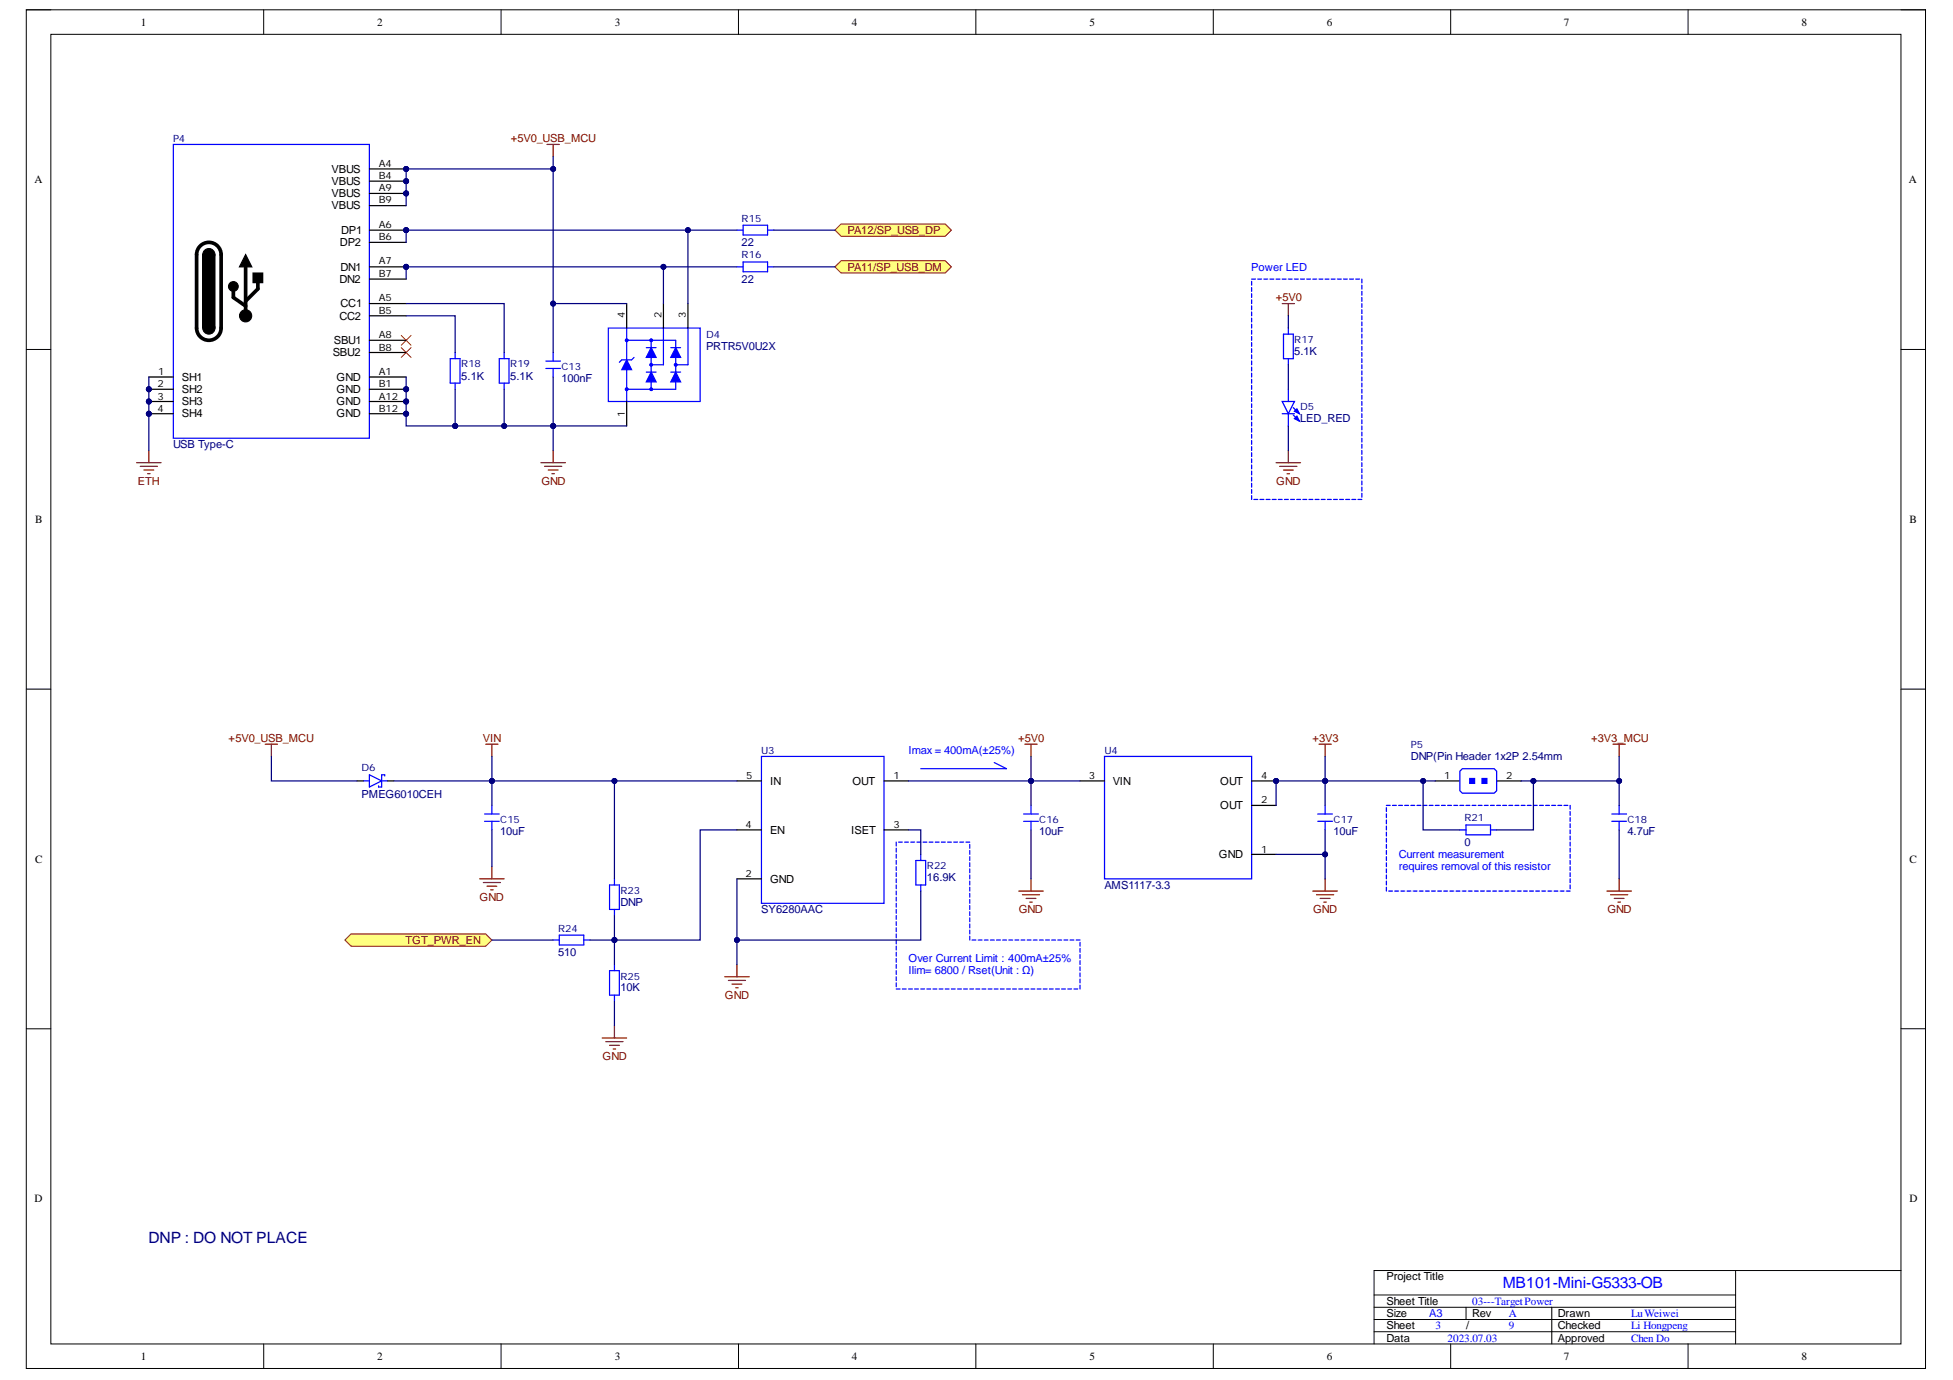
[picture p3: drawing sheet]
<svg xmlns="http://www.w3.org/2000/svg" width="297mm" height="210mm" viewBox="0 0 297 210" stroke-linecap="round" stroke-linejoin="round" font-family="sans-serif">
<defs><g id="words">
<text font-size="2.4" fill="#000080" x="22.6" y="189">DNP : DO NOT PLACE</text>
<text font-size="2.4" fill="#00f" x="228.6" y="195.9">MB101-Mini-G5333-OB</text>
<g font-size="1.7">
<text x="21.4" y="3.9">1</text>
<text x="57.4" y="3.9">2</text>
<text x="93.5" y="3.9">3</text>
<text x="129.6" y="3.9">4</text>
<text x="165.7" y="3.9">5</text>
<text x="201.8" y="3.9">6</text>
<text x="237.9" y="3.9">7</text>
<text x="274" y="3.9">8</text>
<text x="5.2" y="27.9">A</text>
<text x="50.4" y="26.3">VBUS</text>
<text x="50.4" y="28.1">VBUS</text>
<text x="290.3" y="27.9">A</text>
<text x="50.4" y="30">VBUS</text>
<text x="50.4" y="31.9">VBUS</text>
<text x="51.9" y="35.6">DP1</text>
<text x="51.7" y="37.4">DP2</text>
<text x="51.8" y="41.2">DN1</text>
<text x="51.6" y="43">DN2</text>
<text x="51.8" y="46.7">CC1</text>
<text x="50.8" y="52.3">SBU1</text>
<text x="51.6" y="48.6">CC2</text>
<text x="27.7" y="57.9">SH1</text>
<text x="27.7" y="59.8">SH2</text>
<text x="50.6" y="54.2">SBU2</text>
<text x="51.2" y="57.9">GND</text>
<text x="51.2" y="59.8">GND</text>
<text x="27.7" y="61.6">SH3</text>
<text x="27.7" y="63.5">SH4</text>
<text x="51.2" y="61.6">GND</text>
<text x="51.2" y="63.5">GND</text>
<text x="5.3" y="79.5">B</text>
<text x="290.4" y="79.5">B</text>
<text x="117.1" y="119.4">IN</text>
<text x="129.6" y="119.4">OUT</text>
<text x="169.2" y="119.4">VIN</text>
<text x="185.6" y="119.4">OUT</text>
<text x="185.6" y="123.1">OUT</text>
<text x="5.3" y="131.2">C</text>
<text x="117.1" y="126.8">EN</text>
<text x="129.5" y="126.8">ISET</text>
<text x="185.4" y="130.5">GND</text>
<text x="290.4" y="131.2">C</text>
<text x="117.1" y="134.2">GND</text>
<text x="5.2" y="182.8">D</text>
<text x="290.4" y="182.8">D</text>
<text x="210.9" y="194.8">Project Title</text>
<text x="210.9" y="198.5">Sheet Title</text>
<text x="210.9" y="202.2">Sheet</text>
<text x="210.9" y="200.3">Size</text>
<text x="223" y="202.2">/</text>
<text x="223.9" y="200.3">Rev</text>
<text x="236.9" y="200.3">Drawn</text>
<text x="236.9" y="202.2">Checked</text>
<text x="21.4" y="206.9">1</text>
<text x="57.4" y="206.9">2</text>
<text x="93.5" y="206.9">3</text>
<text x="129.6" y="206.9">4</text>
<text x="165.7" y="206.9">5</text>
<text x="201.8" y="206.9">6</text>
<text x="210.9" y="204.1">Data</text>
<text x="236.9" y="204.1">Approved</text>
<text x="237.9" y="206.9">7</text>
<text x="274" y="206.9">8</text>
</g>
<g font-size="1.7" fill="#800000">
<text x="77.7" y="21.6">+5V0_USB_MCU</text>
<text x="128.9" y="35.6">PA12/SP_USB_DP</text>
<text x="128.9" y="41.2">PA11/SP_USB_DM</text>
<text x="194" y="45.8">+5V0</text>
<text x="21" y="73.7">ETH</text>
<text x="82.3" y="73.7">GND</text>
<text x="194.1" y="73.7">GND</text>
<text x="34.8" y="112.8">+5V0_USB_MCU</text>
<text x="73.4" y="112.8">VIN</text>
<text x="154.9" y="112.8">+5V0</text>
<text x="199.6" y="112.8">+3V3</text>
<text x="242" y="112.8">+3V3_MCU</text>
<text x="72.9" y="137">GND</text>
<text x="61.7" y="143.5">TGT_PWR_EN</text>
<text x="154.9" y="138.9">GND</text>
<text x="199.7" y="138.9">GND</text>
<text x="244.5" y="138.9">GND</text>
<text x="110.3" y="151.9">GND</text>
<text x="91.6" y="161.3">GND</text>
</g>
<g font-size="1.7" fill="#000080">
<text x="112.8" y="37.4">22</text>
<text x="112.8" y="43">22</text>
<text x="107.4" y="53.2">PRTR5V0U2X</text>
<text x="70.1" y="57.7">5.1K</text>
<text x="77.6" y="57.7">5.1K</text>
<text x="85.4" y="58.1">100nF</text>
<text x="196.8" y="54">5.1K</text>
<text x="197.8" y="64.2">LED_RED</text>
<text x="26.3" y="68.1">USB Type-C</text>
<text x="214.6" y="115.6">DNP(Pin Header 1x2P 2.54mm</text>
<text x="55" y="121.4">PMEG6010CEH</text>
<text x="76.1" y="127">10uF</text>
<text x="158.1" y="127">10uF</text>
<text x="202.8" y="127">10uF</text>
<text x="222.7" y="128.7">0</text>
<text x="247.5" y="127">4.7uF</text>
<text x="94.4" y="137.8">DNP</text>
<text x="141" y="134.1">16.9K</text>
<text x="168" y="135.2">AMS1117-3.3</text>
<text x="115.8" y="138.9">SY6280AAC</text>
<text x="84.9" y="145.4">510</text>
<text x="94.4" y="150.8">10K</text>
</g>
<g font-size="1.7" fill="#00f">
<text x="190.3" y="41.2">Power LED</text>
<text x="138.2" y="114.7">Imax = 400mA(±25%)</text>
<text x="212.7" y="130.5">Current measurement</text>
<text x="212.7" y="132.4">requires removal of this resistor</text>
<text x="138.2" y="146.3">Over Current Limit : 400mA±25%</text>
<text x="138.2" y="148.2">Ilim= 6800 / Rset(Unit : Ω)</text>
<text x="217.4" y="200.3">A3</text>
<text x="218.3" y="202.2">3</text>
<text x="223.9" y="198.5">03---TargetPower</text>
<text x="229.5" y="200.3">A</text>
<text x="229.5" y="202.2">9</text>
<text x="248.1" y="200.3">LuWeiwei</text>
<text x="248.1" y="202.2">Li Hongpeng</text>
<text x="220.2" y="204.1">2023.07.03</text>
<text x="248.1" y="204.1">Chen Do</text>
</g>
<g font-size="1.5" fill="#000080">
<text x="26.3" y="21.6">P4</text>
<text x="112.8" y="33.7">R15</text>
<text x="112.8" y="39.3">R16</text>
<text x="107.4" y="51.5">D4</text>
<text x="196.8" y="52.1">R17</text>
<text x="70.1" y="55.9">R18</text>
<text x="77.6" y="55.9">R19</text>
<text x="85.4" y="56.3">C13</text>
<text x="197.8" y="62.4">D5</text>
<text x="214.6" y="113.8">P5</text>
<text x="55" y="117.3">D6</text>
<text x="115.8" y="114.7">U3</text>
<text x="168" y="114.7">U4</text>
<text x="76.1" y="125.2">C15</text>
<text x="158.1" y="125.2">C16</text>
<text x="202.8" y="125.2">C17</text>
<text x="222.7" y="124.9">R21</text>
<text x="247.5" y="125.2">C18</text>
<text x="94.4" y="135.9">R23</text>
<text x="141" y="132.2">R22</text>
<text x="84.9" y="141.8">R24</text>
<text x="94.4" y="149">R25</text>
</g>
<g font-size="1.5">
<text x="57.6" y="25.4">A4</text>
<text x="57.6" y="29.1">A9</text>
<text x="57.6" y="27.2">B4</text>
<text x="57.6" y="34.7">A6</text>
<text x="57.6" y="30.9">B9</text>
<text x="57.6" y="40.2">A7</text>
<text x="57.6" y="36.5">B6</text>
<text x="57.6" y="45.8">A5</text>
<text x="57.6" y="47.8">B5</text>
<text x="57.6" y="42.1">B7</text>
<text x="57.6" y="51.5">A8</text>
<text x="57.6" y="53.3">B8</text>
<text x="95" y="48.4" transform="rotate(-90 95 48.4)">4</text>
<text x="100.6" y="48.4" transform="rotate(-90 100.6 48.4)">2</text>
<text x="104.3" y="48.4" transform="rotate(-90 104.3 48.4)">3</text>
<text x="23.9" y="58.9">2</text>
<text x="24" y="57.1">1</text>
<text x="57.6" y="57.1">A1</text>
<text x="57.6" y="58.9">B1</text>
<text x="23.9" y="60.8">3</text>
<text x="23.9" y="62.6">4</text>
<text x="57.6" y="60.8">A12</text>
<text x="57.6" y="62.6">B12</text>
<text x="95" y="63.4" transform="rotate(-90 95 63.4)">1</text>
<text x="113.5" y="118.4">5</text>
<text x="135.9" y="118.4">1</text>
<text x="165.6" y="118.4">3</text>
<text x="191.8" y="118.4">4</text>
<text x="219.7" y="118.4">1</text>
<text x="229.1" y="118.4">2</text>
<text x="113.4" y="125.9">4</text>
<text x="135.9" y="125.9">3</text>
<text x="191.8" y="122.1">2</text>
<text x="191.8" y="129.7">1</text>
<text x="113.4" y="133.4">2</text>
</g>
</g></defs>
<path d="M4 1.5h288.9v206.7h-288.9z" fill="none" stroke="#000" stroke-width=".15"/>
<path d="M7.7 5.2h281.4v199.2h-281.4z" fill-rule="evenodd" fill="#fff"/>
<g fill="none" stroke="#000" stroke-width=".15">
<path d="M4 1.5h3.7M7.7 5.2h281.4v199.2h-281.4zM40.1 1.5v3.7M76.2 1.5v3.7M112.3 1.5v3.7M148.4 1.5v3.7M184.5 1.5v3.7M220.6 1.5v3.7M256.7 1.5v3.7M289.1 1.5h3.8v3.7M4 53.2h3.7M289.1 53.2h3.8"/>
<path d="M4 104.8h3.7M289.1 104.8h3.8M4 156.5h3.7M289.1 156.5h3.8M40.1 204.4v3.8M76.2 204.4v3.8M112.3 204.4v3.8M148.4 204.4v3.8M184.5 204.4v3.8M220.6 204.4v3.8M256.7 204.4v3.8M292.9 204.4v3.8"/>
</g>
<path d="M155.9 113.2h1.8M156.8 113.2v1.9M154.9 135.5h3.8M155.5 136.1h2.6M156.1 136.7h1.5M156.6 137.2h.4M156.8 133.7v1.8M110.2 148.6h3.8M110.8 149.1h2.6M111.3 149.7h1.5M111.9 150.2h.4M112.1 146.7v1.9" fill="none" stroke="#800000" stroke-width=".18"/>
<g fill="none" stroke="#800000" stroke-width=".19">
<path d="M200.6 113.2h1.9M201.5 113.2v1.9M245.3 113.2h1.9M246.3 113.2v1.9M199.7 135.5h3.7M200.2 136.1h2.6M200.8 136.7h1.5M201.4 137.2h.3M201.5 133.7v1.8M244.4 135.5h3.7M245 136.1h2.6M245.5 136.7h1.5"/>
<path d="M246.1 137.2h.4M246.3 133.7v1.8"/>
</g>
<g fill="none" stroke="#00f" stroke-width=".18">
<path d="M151.2 116l1.9 .9h-13.1M136.3 128.1v.6M136.3 129v.6M136.3 129.9v.6M136.3 130.9v.6M136.3 131.8v.6M136.3 132.7v.6M136.3 133.7v.6M136.3 134.6v.6M136.3 135.5v.6M136.3 136.5v.6M136.3 137.4v.6"/>
<path d="M136.3 138.3v.6M136.3 139.3v.5M136.7 128.1h.5M137.6 128.1h.6M138.5 128.1h.6M139.5 128.1h.5M140.4 128.1h.6M141.3 128.1h.6M142.3 128.1h.5M143.2 128.1h.6M144.1 128.1h.6M145 128.1h.6"/>
<path d="M146 128.1h.6M146.9 128.1h.6M147.5 128.4v.6M147.5 129.4v.5M147.5 130.3v.6M147.5 131.2v.6M147.5 132.2v.5M147.5 133.1v.6M147.5 134v.6M147.5 135v.5M147.5 135.9v.6M147.5 136.8v.6"/>
<path d="M147.5 137.7v.6M147.5 138.7v.6M147.5 139.6v.6M136.3 140.2v.6M136.3 141.1v.6M136.3 142.1v.5M136.3 143v.6M136.3 143.9v.6M136.3 144.8v.6M136.3 145.8v.6M136.3 146.7v.6M136.3 147.6v.6"/>
<path d="M136.3 148.6v.6M136.3 149.5v.6M136.3 150.4h.6M137.2 150.4h.6M138.2 150.4h.6M139.1 150.4h.6M140 150.4h.6M141 150.4h.6M141.9 150.4h.6M142.8 150.4h.6M143.8 150.4h.6M144.7 150.4h.6"/>
<path d="M145.6 150.4h.6M146.6 150.4h.5M147.5 150.4h.6M147.5 140.5v.6M147.5 141.5v.6M147.5 142.4v.6M147.8 143h.6M148.4 150.4h.6M148.8 143h.6M149.4 150.4h.5M149.7 143h.6M150.3 150.4h.6"/>
<path d="M150.6 143h.6M151.2 150.4h.6M151.6 143h.6M152.2 150.4h.5M152.5 143h.6M153.1 150.4h.6M153.4 143h.6M154 150.4h.6M154.4 143h.5M154.9 150.4h.6M155.3 143h.6M155.9 150.4h.6"/>
<path d="M156.2 143h.6M156.8 150.4h.6M157.2 143h.5M157.7 150.4h.6M158.1 143h.6M158.7 150.4h.6M159 143h.6M159.6 150.4h.6M160 143h.5M160.5 150.4h.6M160.9 143h.6M161.5 150.4h.6"/>
<path d="M161.8 143h.6M162.4 150.4h.6M162.8 143h.5M163.3 150.4h.6M163.7 143h.6M164.3 143.3v.6M164.3 144.3v.5M164.3 145.2v.6M164.3 146.1v.6M164.3 147.1v.5M164.3 148v.6M164.3 148.9v.6"/>
<path d="M164.3 149.8v.6"/>
</g>
<path d="M52.5 143l.9-.9h20.5l.9 .9-.9 .9h-20.5z" fill-rule="evenodd" fill="#ffff80"/>
<path d="M52.5 143l.9-.9h20.5l.9 .9-.9 .9h-20.5z" fill="none" stroke="#800000" stroke-width=".15"/>
<g fill="none" stroke="#800000" stroke-width=".18">
<path d="M83.2 22h1.9M84.1 22v1.8M82.3 70.4h3.7M82.8 70.9h2.6M83.4 71.5h1.5M83.9 72.1h.4M84.1 68.5v1.9M40.3 113.2h1.9M41.3 113.2v1.9M73 133.7h3.7M73.5 134.2h2.6M74.1 134.8h1.5"/>
<path d="M74.6 135.3h.4M74.8 131.8v1.9"/>
</g>
<g fill="none" stroke="#00f" stroke-width=".19">
<path d="M190.4 42.4h.5M190.4 42.8v.6M190.4 43.7v.6M190.4 44.7v.5M190.4 45.6v.6M190.4 46.5v.6M190.4 47.5v.5M190.4 48.4v.6M190.4 49.3v.6M190.4 50.2v.6M190.4 51.2v.6M190.4 52.1v.6"/>
<path d="M190.4 53v.6M190.4 54v.6M190.4 54.9v.6M190.4 55.8v.6M190.4 56.8v.5M190.4 57.7v.6M190.4 58.6v.6M190.4 59.6v.5M191.3 42.4h.6M192.2 42.4h.6M193.2 42.4h.5M194.1 42.4h.6"/>
<path d="M195 42.4h.6M195.9 42.4h.6M196.9 42.4h.6M197.8 42.4h.6M198.7 42.4h.6M199.7 42.4h.6M200.6 42.4h.6M201.5 42.4h.6M202.5 42.4h.6M203.4 42.4h.6M204.3 42.4h.6M205.3 42.4h.5"/>
<path d="M206.2 42.4h.6M207.1 42.4v.6M207.1 43.4v.6M207.1 44.3v.6M207.1 45.2v.6M207.1 46.2v.6M207.1 47.1v.6M207.1 48v.6M207.1 49v.6M207.1 49.9v.6M207.1 50.8v.6M207.1 51.8v.5"/>
<path d="M207.1 52.7v.6M207.1 53.6v.6M207.1 54.6v.5M207.1 55.5v.6M207.1 56.4v.6M207.1 57.3v.6M207.1 58.3v.6M207.1 59.2v.6M190.4 60.5v.6M190.4 61.4v.6M190.4 62.3v.6M190.4 63.3v.6"/>
<path d="M190.4 64.2v.6M190.4 65.1v.6M190.4 66.1v.6M190.4 67v.6M190.4 67.9v.6M190.4 68.9v.5M190.4 69.8v.6M190.4 70.7v.6M190.4 71.7v.5M190.4 72.6v.6M190.4 73.5v.6M190.4 74.5v.5"/>
<path d="M190.4 75.4v.6M190.7 76h.6M191.6 76h.6M192.6 76h.6M193.5 76h.6M194.4 76h.6M195.4 76h.5M196.3 76h.6M197.2 76h.6M198.2 76h.5M199.1 76h.6M200 76h.6"/>
<path d="M201 76h.5M201.9 76h.6M202.8 76h.6M203.8 76h.5M204.7 76h.6M205.6 76h.6M206.5 76h.6M207.1 60.1v.6M207.1 61.1v.5M207.1 62v.6M207.1 62.9v.6M207.1 63.9v.5"/>
<path d="M207.1 64.8v.6M207.1 65.7v.6M207.1 66.7v.5M207.1 67.6v.6M207.1 68.5v.6M207.1 69.4v.6M207.1 70.4v.6M207.1 71.3v.6M207.1 72.2v.6M207.1 73.2v.5M207.1 74.1v.6M207.1 75v.6"/>
<path d="M210.9 122.5h.5M210.9 122.9v.5M210.9 123.8v.6M210.9 124.7v.6M210.9 125.6v.6M210.9 126.6v.6M210.9 127.5v.6M210.9 128.4v.6M210.9 129.4v.6M210.9 130.3v.6M210.9 131.2v.6M210.9 132.2v.5"/>
<path d="M210.9 133.1v.6M210.9 134v.6M210.9 135v.5M211.2 135.5h.6M211.8 122.5h.6M212.1 135.5h.6M212.7 122.5h.6M213.1 135.5h.6M213.7 122.5h.5M214 135.5h.6M214.6 122.5h.6M214.9 135.5h.6"/>
<path d="M215.5 122.5h.6M215.9 135.5h.5M216.4 122.5h.6M216.8 135.5h.6M217.4 122.5h.6M217.7 135.5h.6M218.3 122.5h.6M218.7 135.5h.5M219.2 122.5h.6M219.6 135.5h.6M220.2 122.5h.6M220.5 135.5h.6"/>
<path d="M221.1 122.5h.6M221.5 135.5h.5M222 122.5h.6M222.4 135.5h.6M223 122.5h.6M223.3 135.5h.6M223.9 122.5h.6M224.3 135.5h.5M224.8 122.5h.6M225.2 135.5h.6M225.8 122.5h.5M226.1 135.5h.6"/>
<path d="M226.7 122.5h.6M227 135.5h.6M227.6 122.5h.6M228 135.5h.6M228.6 122.5h.5M228.9 135.5h.6M229.5 122.5h.6M229.8 135.5h.6M230.4 122.5h.6M230.8 135.5h.6M231.4 122.5h.5M231.7 135.5h.6"/>
<path d="M232.3 122.5h.6M232.6 135.5h.6M233.2 122.5h.6M233.6 135.5h.6M234.2 122.5h.5M234.5 135.5h.6M235.1 122.5h.6M235.4 135.5h.6M236 122.5h.6M236.4 135.5h.5M236.9 122.5h.6M237.3 135.5h.6"/>
<path d="M237.9 122.5h.6M238.2 135.5h.6M238.8 122.5v.6M238.8 123.4v.6M238.8 124.4v.5M238.8 125.3v.6M238.8 126.2v.6M238.8 127.2v.5M238.8 128.1v.6M238.8 129v.6M238.8 130v.5M238.8 130.9v.6"/>
<path d="M238.8 131.8v.6M238.8 132.7v.6M238.8 133.7v.6M238.8 134.6v.6"/>
</g>
<path d="M61 52.9l1.5 1.5M61 51l1.5 1.5M62.5 52.9l-1.5 1.5M62.5 51l-1.5 1.5" fill="none" stroke="#f00" stroke-width=".15"/>
<path d="M195 46.2h1.9M195.9 46.2v1.8M194.1 70.4h3.7M194.6 70.9h2.6M195.2 71.5h1.5M195.8 72.1h.3M195.9 68.5v1.9" fill="none" stroke="#800000" stroke-width=".19"/>
<circle cx="22.6" cy="59.2" r=".37" fill="#000080"/>
<circle cx="22.6" cy="59.2" r=".37" fill="none" stroke="#000080" stroke-width=".15"/>
<circle cx="22.6" cy="61.1" r=".37" fill="#000080"/>
<circle cx="22.6" cy="61.1" r=".37" fill="none" stroke="#000080" stroke-width=".15"/>
<circle cx="22.6" cy="62.9" r=".37" fill="#000080"/>
<circle cx="22.6" cy="62.9" r=".37" fill="none" stroke="#000080" stroke-width=".15"/>
<circle cx="61.8" cy="25.7" r=".37" fill="#000080"/>
<circle cx="61.8" cy="25.7" r=".37" fill="none" stroke="#000080" stroke-width=".15"/>
<circle cx="61.8" cy="35" r=".37" fill="#000080"/>
<circle cx="61.8" cy="35" r=".37" fill="none" stroke="#000080" stroke-width=".15"/>
<circle cx="61.8" cy="40.6" r=".37" fill="#000080"/>
<circle cx="61.8" cy="40.6" r=".37" fill="none" stroke="#000080" stroke-width=".15"/>
<circle cx="61.8" cy="29.4" r=".37" fill="#000080"/>
<circle cx="61.8" cy="29.4" r=".37" fill="none" stroke="#000080" stroke-width=".15"/>
<circle cx="61.8" cy="61.1" r=".37" fill="#000080"/>
<circle cx="61.8" cy="61.1" r=".37" fill="none" stroke="#000080" stroke-width=".15"/>
<circle cx="61.8" cy="59.2" r=".37" fill="#000080"/>
<circle cx="61.8" cy="59.2" r=".37" fill="none" stroke="#000080" stroke-width=".15"/>
<circle cx="61.8" cy="27.6" r=".37" fill="#000080"/>
<circle cx="61.8" cy="27.6" r=".37" fill="none" stroke="#000080" stroke-width=".15"/>
<circle cx="61.8" cy="62.9" r=".37" fill="#000080"/>
<circle cx="61.8" cy="62.9" r=".37" fill="none" stroke="#000080" stroke-width=".15"/>
<path d="M26.4 22h29.8v44.7h-29.8z" fill-rule="evenodd" fill="#fff"/>
<path d="M26.4 22h29.8v44.7h-29.8z" fill="none" stroke="#00f" stroke-width=".18"/>
<path d="M22.6 57.3h3.8M22.6 59.2h3.8" fill="none" stroke="#000" stroke-width=".18"/>
<circle cx="22.6" cy="59.2" r=".37" fill="#000080"/>
<circle cx="22.6" cy="59.2" r=".37" fill="none" stroke="#000080" stroke-width=".15"/>
<path d="M22.6 61.1h3.8" fill="none" stroke="#000" stroke-width=".18"/>
<circle cx="22.6" cy="61.1" r=".37" fill="#000080"/>
<circle cx="22.6" cy="61.1" r=".37" fill="none" stroke="#000080" stroke-width=".15"/>
<path d="M22.6 62.9h3.8" fill="none" stroke="#000" stroke-width=".18"/>
<circle cx="22.6" cy="62.9" r=".37" fill="#000080"/>
<circle cx="22.6" cy="62.9" r=".37" fill="none" stroke="#000080" stroke-width=".15"/>
<path d="M56.2 25.7h5.6M56.2 57.3h5.6" fill="none" stroke="#000" stroke-width=".18"/>
<circle cx="61.8" cy="25.7" r=".37" fill="#000080"/>
<circle cx="61.8" cy="25.7" r=".37" fill="none" stroke="#000080" stroke-width=".15"/>
<path d="M56.2 35h5.6M56.2 46.2h5.6" fill="none" stroke="#000" stroke-width=".18"/>
<circle cx="61.8" cy="35" r=".37" fill="#000080"/>
<circle cx="61.8" cy="35" r=".37" fill="none" stroke="#000080" stroke-width=".15"/>
<path d="M56.2 40.6h5.6" fill="none" stroke="#000" stroke-width=".18"/>
<circle cx="61.8" cy="40.6" r=".37" fill="#000080"/>
<circle cx="61.8" cy="40.6" r=".37" fill="none" stroke="#000080" stroke-width=".15"/>
<path d="M56.2 29.4h5.6M56.2 51.8h5.6" fill="none" stroke="#000" stroke-width=".18"/>
<circle cx="61.8" cy="29.4" r=".37" fill="#000080"/>
<circle cx="61.8" cy="29.4" r=".37" fill="none" stroke="#000080" stroke-width=".15"/>
<path d="M56.2 61.1h5.6" fill="none" stroke="#000" stroke-width=".18"/>
<circle cx="61.8" cy="61.1" r=".37" fill="#000080"/>
<circle cx="61.8" cy="61.1" r=".37" fill="none" stroke="#000080" stroke-width=".15"/>
<path d="M56.2 59.2h5.6" fill="none" stroke="#000" stroke-width=".18"/>
<circle cx="61.8" cy="59.2" r=".37" fill="#000080"/>
<circle cx="61.8" cy="59.2" r=".37" fill="none" stroke="#000080" stroke-width=".15"/>
<path d="M56.2 27.6h5.6" fill="none" stroke="#000" stroke-width=".18"/>
<circle cx="61.8" cy="27.6" r=".37" fill="#000080"/>
<circle cx="61.8" cy="27.6" r=".37" fill="none" stroke="#000080" stroke-width=".15"/>
<path d="M56.2 36.9h5.6M56.2 31.3h5.6M56.2 48h5.6M56.2 42.4h5.6M56.2 53.6h5.6M56.2 62.9h5.6" fill="none" stroke="#000" stroke-width=".18"/>
<circle cx="61.8" cy="62.9" r=".37" fill="#000080"/>
<circle cx="61.8" cy="62.9" r=".37" fill="none" stroke="#000080" stroke-width=".15"/>
<path d="M30.4 37.4a1.86 1.86 0 0 1 2.1-.4 1.86 1.86 0 0 1 1.1 1.7v11.2a1.86 1.86 0 0 1-1.8 1.9 1.86 1.86 0 0 1-1.9-1.9v-11.2l.1-.5zM35.5 43.6v1.6l1.9 1.3M37.4 40.6v7.4M39.2 42.4v1.5l-1.8 1.9" fill="none" stroke="#000" stroke-width=".56"/>
<g fill="#000">
<circle cx="31.8" cy="38.7" r=".93"/>
<circle cx="31.8" cy="49.9" r=".93"/>
<circle cx="35.5" cy="43.6" r=".75"/>
<circle cx="37.4" cy="48" r=".93"/>
</g>
<g fill="none" stroke="#000" stroke-width=".15">
<path d="M30.8 38.7h1.9v11.2h-1.9zM38.5 41.5h1.5v1.5h-1.5z"/>
<circle cx="31.8" cy="38.7" r=".93"/>
<circle cx="31.8" cy="49.9" r=".93"/>
<circle cx="35.5" cy="43.6" r=".75"/>
<circle cx="37.4" cy="48" r=".93"/>
</g>
<g fill="#000">
<path d="M37.4 38.7l.9 1.9h-1.9z"/>
<path d="M30.8 38.7h1.9v11.2h-1.9z" fill-rule="evenodd"/>
<path d="M38.5 41.5h1.5v1.5h-1.5z" fill-rule="evenodd"/>
</g>
<path d="M37.4 38.7l.9 1.9h-1.9z" fill="none" stroke="#000" stroke-width=".18"/>
<path d="M92.5 49.9h14v11.2h-14z" fill-rule="evenodd" fill="#fff"/>
<g fill="none" stroke="#00f" stroke-width=".18">
<path d="M92.5 49.9h14v11.2h-14zM95.3 51.8h7.5v1.1M95.3 49.9v4.8M95.3 56.2v4.9M96.4 54.4l-.3 .3h-1.5l-.4 .4M98.3 52.9h1.5M98.3 56.6h1.5M99 51.8v1.1M99 54.4v2.2M99 58.1v1.1M100.9 49.9v5.6h-1.9M102 52.9h1.5"/>
<path d="M102 56.6h1.5M102.8 54.4v2.2M102.8 58.1v1.1h-7.5M104.6 49.9v5.6h-1.8"/>
</g>
<path d="M95.3 54.7l.8 1.5h-1.5z" fill="#00f"/>
<path d="M95.3 54.7l.8 1.5h-1.5z" fill="none" stroke="#00f" stroke-width=".18"/>
<path d="M99 52.9l.8 1.5h-1.5z" fill="#00f"/>
<path d="M99 52.9l.8 1.5h-1.5z" fill="none" stroke="#00f" stroke-width=".18"/>
<path d="M102.8 52.9l.7 1.5h-1.5z" fill="#00f"/>
<path d="M102.8 52.9l.7 1.5h-1.5z" fill="none" stroke="#00f" stroke-width=".18"/>
<path d="M99 56.6l.8 1.5h-1.5z" fill="#00f"/>
<path d="M99 56.6l.8 1.5h-1.5z" fill="none" stroke="#00f" stroke-width=".18"/>
<path d="M102.8 56.6l.7 1.5h-1.5z" fill="#00f"/>
<g fill="none" stroke="#00f" stroke-width=".18">
<path d="M112.1 35h.9M113 34.3h3.7v1.4h-3.7zM113 39.8h3.7v1.5h-3.7zM116.7 35h1M68.5 54.6h1.5v3.7h-1.5zM69.2 53.6v1M69.2 58.3v.9M75.9 54.6h1.5v3.7h-1.5zM76.7 53.6v1M76.7 58.3v.9M83 54.9h2.2M83 56h2.2"/>
<path d="M84.1 53.6v1.3M84.1 56v1.3M102.8 56.6l.7 1.5h-1.5zM112.1 40.6h.9M116.7 40.6h1"/>
<circle cx="95.3" cy="59.2" r=".19"/>
<circle cx="95.3" cy="51.8" r=".19"/>
<circle cx="99" cy="59.2" r=".19"/>
<circle cx="99" cy="51.8" r=".19"/>
<circle cx="99" cy="55.5" r=".18"/>
<circle cx="99" cy="55.5" r=".19"/>
<circle cx="102.8" cy="55.5" r=".19"/>
</g>
<path d="M95.3 46.2v3.7M100.9 46.2v3.7M104.6 46.2v3.7M95.3 61.1v3.7" fill="none" stroke="#000" stroke-width=".18"/>
<path d="M195 61.1h1.9l-1 1.8z" fill="#fff"/>
<path d="M195 61.1h1.9l-1 1.8zM196.7 62l.9 .9M196.7 63.1l.9 .9" fill="none" stroke="#00f" stroke-width=".19"/>
<path d="M196.9 62.6l.3-.4 .4 .7z" fill="#00f"/>
<path d="M196.9 62.6l.3-.4 .4 .7z" fill="none" stroke="#00f" stroke-width=".19"/>
<path d="M196.9 63.7l.3-.4 .4 .7z" fill="#00f"/>
<g fill="none" stroke="#00f" stroke-width=".19">
<path d="M195.2 50.8h1.5v3.8h-1.5zM195.9 49.9v.9M195.9 54.6v.9M195.9 59.2v1.9M195 62.9h1.9M195.9 62.9v1.9M196.9 63.7l.3-.4 .4 .7zM200.4 124.9h2.3M200.4 123.8h2.3M201.5 122.5v1.3M201.5 124.9v1.3M222 126.2h1"/>
<path d="M223 125.5h3.7v1.5h-3.7zM226.7 126.2h.9M245.1 124.9h2.3M245.1 123.8h2.3M246.3 122.5v1.3M246.3 124.9v1.3"/>
</g>
<path d="M55.2 118.8h1M56.2 117.9l1.8 .9-1.8 .9zM58 118.8h1M58.5 118v-.1h-.5v1.8h-.4v-.2M73.7 124.9h2.2M73.7 123.8h2.2M74.8 122.5v1.3M74.8 124.9v1.3" fill="none" stroke="#00f" stroke-width=".18"/>
<path d="M54.3 118.8h.9M59 118.8h.9" fill="none" stroke="#000" stroke-width=".18"/>
<path d="M73.9 113.2h1.8M74.8 113.2v1.9" fill="none" stroke="#800000" stroke-width=".18"/>
<path d="M218.3 118.8h3.7M227.6 118.8h3.8" fill="none" stroke="#000" stroke-width=".19"/>
<path d="M222 117.3l.4-.4h4.9l.3 .4v3l-.3 .3h-4.9l-.4-.3z" fill-rule="evenodd" fill="#fff"/>
<path d="M222 117.3l.4-.4h4.9l.3 .4v3l-.3 .3h-4.9l-.4-.3z" fill="none" stroke="#00f" stroke-width=".19"/>
<path d="M223.5 118.4h.8v.8h-.8z" fill-rule="evenodd" fill="#00f"/>
<path d="M223.5 118.4h.8v.8h-.8z" fill="none" stroke="#00f" stroke-width=".19"/>
<path d="M225.4 118.4h.7v.8h-.7z" fill-rule="evenodd" fill="#00f"/>
<path d="M225.4 118.4h.7v.8h-.7z" fill="none" stroke="#00f" stroke-width=".19"/>
<circle cx="194.1" cy="118.8" r=".37" fill="#000080"/>
<circle cx="194.1" cy="118.8" r=".37" fill="none" stroke="#000080" stroke-width=".15"/>
<path d="M168 115.1h22.4v18.6h-22.4z" fill-rule="evenodd" fill="#fff"/>
<path d="M168 115.1h22.4v18.6h-22.4z" fill="none" stroke="#00f" stroke-width=".19"/>
<path d="M164.3 118.8h3.7" fill="none" stroke="#000" stroke-width=".18"/>
<path d="M190.4 118.8h3.7" fill="none" stroke="#000" stroke-width=".19"/>
<circle cx="194.1" cy="118.8" r=".37" fill="#000080"/>
<circle cx="194.1" cy="118.8" r=".37" fill="none" stroke="#000080" stroke-width=".15"/>
<path d="M190.4 130h3.7M190.4 122.5h3.7" fill="none" stroke="#000" stroke-width=".19"/>
<path d="M155.7 124.9h2.2M155.7 123.8h2.2M156.8 122.5v1.3M156.8 124.9v1.3" fill="none" stroke="#00f" stroke-width=".18"/>
<path d="M115.8 115.1h18.7v22.3h-18.7z" fill-rule="evenodd" fill="#fff"/>
<g fill="none" stroke="#00f" stroke-width=".18">
<path d="M115.8 115.1h18.7v22.3h-18.7zM92.7 134.6h1.5v3.7h-1.5zM93.5 133.7v.9M93.5 138.3v1M139.3 130.9h1.5v3.7h-1.5zM140 129.9v1M140 134.6v.9M84.1 143h1M85.1 142.2h3.7v1.5h-3.7zM88.8 143h.9M92.7 147.6h1.5v3.8h-1.5zM93.5 146.7v.9"/>
<path d="M93.5 151.4v.9"/>
</g>
<path d="M112.1 118.8h3.7M134.5 118.8h3.7M112.1 133.7h3.7M112.1 126.2h3.7M134.5 126.2h3.7" fill="none" stroke="#000" stroke-width=".18"/>
<path d="M91.6 157.9h3.7M92.1 158.4h2.7M92.7 159h1.5M93.3 159.6h.3M93.5 156v1.9" fill="none" stroke="#800000" stroke-width=".18"/>
<path d="M127 35l.9-.9h15.9l.9 .9-.9 .9h-15.9z" fill-rule="evenodd" fill="#ffff80"/>
<path d="M127 35l.9-.9h15.9l.9 .9-.9 .9h-15.9z" fill="none" stroke="#800000" stroke-width=".15"/>
<path d="M127 40.6l.9-.9h15.9l.9 .9-.9 .9h-15.9z" fill-rule="evenodd" fill="#ffff80"/>
<path d="M127 40.6l.9-.9h15.9l.9 .9-.9 .9h-15.9z" fill="none" stroke="#800000" stroke-width=".15"/>
<path d="M20.8 70.4h3.7M21.3 70.9h2.6M21.9 71.5h1.5M22.5 72.1h.3M22.6 68.5v1.9" fill="none" stroke="#800000" stroke-width=".18"/>
<path d="M209 198.8h55M209 197h55M223 198.8v1.9M236 198.8v5.6M264 193.3v11.1M289.1 193.3h-80.1v11.1M209 202.6h55M209 200.7h55" fill="none" stroke="#000" stroke-width=".15"/>
<path d="M246.3 126.2v7.5" fill="none" stroke="#000080" stroke-width=".19"/>
<path d="M22.6 57.3v11.2" fill="none" stroke="#000080" stroke-width=".18"/>
<circle cx="22.6" cy="59.2" r=".37" fill="#000080"/>
<circle cx="22.6" cy="59.2" r=".37" fill="none" stroke="#000080" stroke-width=".15"/>
<circle cx="22.6" cy="61.1" r=".37" fill="#000080"/>
<circle cx="22.6" cy="61.1" r=".37" fill="none" stroke="#000080" stroke-width=".15"/>
<circle cx="22.6" cy="62.9" r=".37" fill="#000080"/>
<circle cx="22.6" cy="62.9" r=".37" fill="none" stroke="#000080" stroke-width=".15"/>
<path d="M41.3 115.1v3.7h13M59.9 118.8h14.9" fill="none" stroke="#000080" stroke-width=".18"/>
<circle cx="74.8" cy="118.8" r=".37" fill="#000080"/>
<circle cx="74.8" cy="118.8" r=".37" fill="none" stroke="#000080" stroke-width=".15"/>
<path d="M61.8 48h7.4v5.6M61.8 46.2h14.9v7.4M61.8 42.4v-1.8h39.1v5.6" fill="none" stroke="#000080" stroke-width=".18"/>
<circle cx="61.8" cy="40.6" r=".37" fill="#000080"/>
<circle cx="61.8" cy="40.6" r=".37" fill="none" stroke="#000080" stroke-width=".15"/>
<circle cx="100.9" cy="40.6" r=".37" fill="#000080"/>
<circle cx="100.9" cy="40.6" r=".37" fill="none" stroke="#000080" stroke-width=".15"/>
<path d="M61.8 36.9v-1.9h42.8v11.2" fill="none" stroke="#000080" stroke-width=".18"/>
<circle cx="61.8" cy="35" r=".37" fill="#000080"/>
<circle cx="61.8" cy="35" r=".37" fill="none" stroke="#000080" stroke-width=".15"/>
<circle cx="104.6" cy="35" r=".37" fill="#000080"/>
<circle cx="104.6" cy="35" r=".37" fill="none" stroke="#000080" stroke-width=".15"/>
<path d="M84.1 23.8v1.9h-22.3v5.6" fill="none" stroke="#000080" stroke-width=".18"/>
<circle cx="84.1" cy="25.7" r=".37" fill="#000080"/>
<circle cx="84.1" cy="25.7" r=".37" fill="none" stroke="#000080" stroke-width=".15"/>
<circle cx="61.8" cy="25.7" r=".37" fill="#000080"/>
<circle cx="61.8" cy="25.7" r=".37" fill="none" stroke="#000080" stroke-width=".15"/>
<circle cx="61.8" cy="27.6" r=".37" fill="#000080"/>
<circle cx="61.8" cy="27.6" r=".37" fill="none" stroke="#000080" stroke-width=".15"/>
<circle cx="61.8" cy="29.4" r=".37" fill="#000080"/>
<circle cx="61.8" cy="29.4" r=".37" fill="none" stroke="#000080" stroke-width=".15"/>
<path d="M76.7 59.2v5.6h-7.5" fill="none" stroke="#000080" stroke-width=".18"/>
<circle cx="76.7" cy="64.8" r=".37" fill="#000080"/>
<circle cx="76.7" cy="64.8" r=".37" fill="none" stroke="#000080" stroke-width=".15"/>
<circle cx="69.2" cy="64.8" r=".37" fill="#000080"/>
<circle cx="69.2" cy="64.8" r=".37" fill="none" stroke="#000080" stroke-width=".15"/>
<path d="M112.1 118.8h-37.3v3.7M74.8 143h9.3" fill="none" stroke="#000080" stroke-width=".18"/>
<circle cx="74.8" cy="118.8" r=".37" fill="#000080"/>
<circle cx="74.8" cy="118.8" r=".37" fill="none" stroke="#000080" stroke-width=".15"/>
<circle cx="93.4" cy="118.8" r=".37" fill="#000080"/>
<circle cx="93.4" cy="118.8" r=".37" fill="none" stroke="#000080" stroke-width=".15"/>
<path d="M76.7 64.8h7.4" fill="none" stroke="#000080" stroke-width=".18"/>
<circle cx="76.7" cy="64.8" r=".37" fill="#000080"/>
<circle cx="76.7" cy="64.8" r=".37" fill="none" stroke="#000080" stroke-width=".15"/>
<circle cx="84.1" cy="64.8" r=".37" fill="#000080"/>
<circle cx="84.1" cy="64.8" r=".37" fill="none" stroke="#000080" stroke-width=".15"/>
<path d="M84.1 57.3v7.5h11.2" fill="none" stroke="#000080" stroke-width=".18"/>
<circle cx="84.1" cy="64.8" r=".37" fill="#000080"/>
<circle cx="84.1" cy="64.8" r=".37" fill="none" stroke="#000080" stroke-width=".15"/>
<path d="M95.3 46.2h-11.2v7.4" fill="none" stroke="#000080" stroke-width=".18"/>
<circle cx="84.1" cy="46.2" r=".37" fill="#000080"/>
<circle cx="84.1" cy="46.2" r=".37" fill="none" stroke="#000080" stroke-width=".15"/>
<path d="M112.1 126.2h-5.6v16.8h-16.8" fill="none" stroke="#000080" stroke-width=".18"/>
<circle cx="93.4" cy="143" r=".37" fill="#000080"/>
<circle cx="93.4" cy="143" r=".37" fill="none" stroke="#000080" stroke-width=".15"/>
<path d="M100.9 40.6h11.2" fill="none" stroke="#000080" stroke-width=".18"/>
<circle cx="100.9" cy="40.6" r=".37" fill="#000080"/>
<circle cx="100.9" cy="40.6" r=".37" fill="none" stroke="#000080" stroke-width=".15"/>
<path d="M104.6 35h7.5" fill="none" stroke="#000080" stroke-width=".18"/>
<circle cx="104.6" cy="35" r=".37" fill="#000080"/>
<circle cx="104.6" cy="35" r=".37" fill="none" stroke="#000080" stroke-width=".15"/>
<path d="M112.1 133.7v9.3h27.9v-7.5" fill="none" stroke="#000080" stroke-width=".18"/>
<circle cx="112.1" cy="143" r=".37" fill="#000080"/>
<circle cx="112.1" cy="143" r=".37" fill="none" stroke="#000080" stroke-width=".15"/>
<path d="M138.2 118.8h18.6M138.2 126.2h1.8v3.7" fill="none" stroke="#000080" stroke-width=".18"/>
<circle cx="156.8" cy="118.8" r=".37" fill="#000080"/>
<circle cx="156.8" cy="118.8" r=".37" fill="none" stroke="#000080" stroke-width=".15"/>
<path d="M164.3 118.8h-7.5v3.7" fill="none" stroke="#000080" stroke-width=".18"/>
<circle cx="156.8" cy="118.8" r=".37" fill="#000080"/>
<circle cx="156.8" cy="118.8" r=".37" fill="none" stroke="#000080" stroke-width=".15"/>
<path d="M194.1 130h7.4" fill="none" stroke="#000080" stroke-width=".19"/>
<circle cx="201.5" cy="130" r=".37" fill="#000080"/>
<circle cx="201.5" cy="130" r=".37" fill="none" stroke="#000080" stroke-width=".15"/>
<path d="M194.1 122.5v-3.7h22.3v7.4h5.6" fill="none" stroke="#000080" stroke-width=".19"/>
<circle cx="194.1" cy="118.8" r=".37" fill="#000080"/>
<circle cx="194.1" cy="118.8" r=".37" fill="none" stroke="#000080" stroke-width=".15"/>
<circle cx="201.5" cy="118.8" r=".37" fill="#000080"/>
<circle cx="201.5" cy="118.8" r=".37" fill="none" stroke="#000080" stroke-width=".15"/>
<circle cx="216.4" cy="118.8" r=".37" fill="#000080"/>
<circle cx="216.4" cy="118.8" r=".37" fill="none" stroke="#000080" stroke-width=".15"/>
<path d="M216.4 118.8h1.9" fill="none" stroke="#000080" stroke-width=".19"/>
<circle cx="216.4" cy="118.8" r=".37" fill="#000080"/>
<circle cx="216.4" cy="118.8" r=".37" fill="none" stroke="#000080" stroke-width=".15"/>
<path d="M246.3 115.1v3.7h-13.1v7.4h-5.6" fill="none" stroke="#000080" stroke-width=".19"/>
<circle cx="233.2" cy="118.8" r=".37" fill="#000080"/>
<circle cx="233.2" cy="118.8" r=".37" fill="none" stroke="#000080" stroke-width=".15"/>
<circle cx="246.3" cy="118.8" r=".37" fill="#000080"/>
<circle cx="246.3" cy="118.8" r=".37" fill="none" stroke="#000080" stroke-width=".15"/>
<path d="M231.4 118.8h1.8" fill="none" stroke="#000080" stroke-width=".19"/>
<circle cx="233.2" cy="118.8" r=".37" fill="#000080"/>
<circle cx="233.2" cy="118.8" r=".37" fill="none" stroke="#000080" stroke-width=".15"/>
<path d="M74.8 115.1v3.7M74.8 126.2v5.6" fill="none" stroke="#000080" stroke-width=".18"/>
<circle cx="74.8" cy="118.8" r=".37" fill="#000080"/>
<circle cx="74.8" cy="118.8" r=".37" fill="none" stroke="#000080" stroke-width=".15"/>
<path d="M84.1 64.8v3.7" fill="none" stroke="#000080" stroke-width=".18"/>
<circle cx="84.1" cy="64.8" r=".37" fill="#000080"/>
<circle cx="84.1" cy="64.8" r=".37" fill="none" stroke="#000080" stroke-width=".15"/>
<path d="M84.1 25.7v20.5" fill="none" stroke="#000080" stroke-width=".18"/>
<circle cx="84.1" cy="46.2" r=".37" fill="#000080"/>
<circle cx="84.1" cy="46.2" r=".37" fill="none" stroke="#000080" stroke-width=".15"/>
<circle cx="84.1" cy="25.7" r=".37" fill="#000080"/>
<circle cx="84.1" cy="25.7" r=".37" fill="none" stroke="#000080" stroke-width=".15"/>
<path d="M93.5 143v3.7M93.5 152.3v3.7" fill="none" stroke="#000080" stroke-width=".18"/>
<circle cx="93.4" cy="143" r=".37" fill="#000080"/>
<circle cx="93.4" cy="143" r=".37" fill="none" stroke="#000080" stroke-width=".15"/>
<path d="M93.5 139.3v3.7" fill="none" stroke="#000080" stroke-width=".18"/>
<circle cx="93.4" cy="143" r=".37" fill="#000080"/>
<circle cx="93.4" cy="143" r=".37" fill="none" stroke="#000080" stroke-width=".15"/>
<path d="M93.5 118.8v14.9" fill="none" stroke="#000080" stroke-width=".18"/>
<circle cx="93.4" cy="118.8" r=".37" fill="#000080"/>
<circle cx="93.4" cy="118.8" r=".37" fill="none" stroke="#000080" stroke-width=".15"/>
<path d="M112.1 143v3.7" fill="none" stroke="#000080" stroke-width=".18"/>
<circle cx="112.1" cy="143" r=".37" fill="#000080"/>
<circle cx="112.1" cy="143" r=".37" fill="none" stroke="#000080" stroke-width=".15"/>
<path d="M156.8 115.1v3.7M156.8 126.2v7.5" fill="none" stroke="#000080" stroke-width=".18"/>
<circle cx="156.8" cy="118.8" r=".37" fill="#000080"/>
<circle cx="156.8" cy="118.8" r=".37" fill="none" stroke="#000080" stroke-width=".15"/>
<path d="M195.9 48v1.9M195.9 55.5v3.7M195.9 64.8v3.7M201.5 126.2v7.5" fill="none" stroke="#000080" stroke-width=".19"/>
<circle cx="201.5" cy="130" r=".37" fill="#000080"/>
<circle cx="201.5" cy="130" r=".37" fill="none" stroke="#000080" stroke-width=".15"/>
<path d="M201.5 118.8v3.7" fill="none" stroke="#000080" stroke-width=".19"/>
<circle cx="201.5" cy="118.8" r=".37" fill="#000080"/>
<circle cx="201.5" cy="118.8" r=".37" fill="none" stroke="#000080" stroke-width=".15"/>
<path d="M201.5 115.1v3.7" fill="none" stroke="#000080" stroke-width=".19"/>
<circle cx="201.5" cy="118.8" r=".37" fill="#000080"/>
<circle cx="201.5" cy="118.8" r=".37" fill="none" stroke="#000080" stroke-width=".15"/>
<path d="M246.3 118.8v3.7" fill="none" stroke="#000080" stroke-width=".19"/>
<circle cx="246.3" cy="118.8" r=".37" fill="#000080"/>
<circle cx="246.3" cy="118.8" r=".37" fill="none" stroke="#000080" stroke-width=".15"/>
<path d="M117.7 35h9.3M69.2 59.2v5.6M117.7 40.6h9.3" fill="none" stroke="#000080" stroke-width=".18"/>
<circle cx="69.2" cy="64.8" r=".37" fill="#000080"/>
<circle cx="69.2" cy="64.8" r=".37" fill="none" stroke="#000080" stroke-width=".15"/>
<path d="M61.8 57.3v7.5h7.4" fill="none" stroke="#000080" stroke-width=".18"/>
<circle cx="61.8" cy="59.2" r=".37" fill="#000080"/>
<circle cx="61.8" cy="59.2" r=".37" fill="none" stroke="#000080" stroke-width=".15"/>
<circle cx="61.8" cy="61.1" r=".37" fill="#000080"/>
<circle cx="61.8" cy="61.1" r=".37" fill="none" stroke="#000080" stroke-width=".15"/>
<circle cx="61.8" cy="62.9" r=".37" fill="#000080"/>
<circle cx="61.8" cy="62.9" r=".37" fill="none" stroke="#000080" stroke-width=".15"/>
<circle cx="69.2" cy="64.8" r=".37" fill="#000080"/>
<circle cx="69.2" cy="64.8" r=".37" fill="none" stroke="#000080" stroke-width=".15"/>
<use href="#words"/>
</svg>
